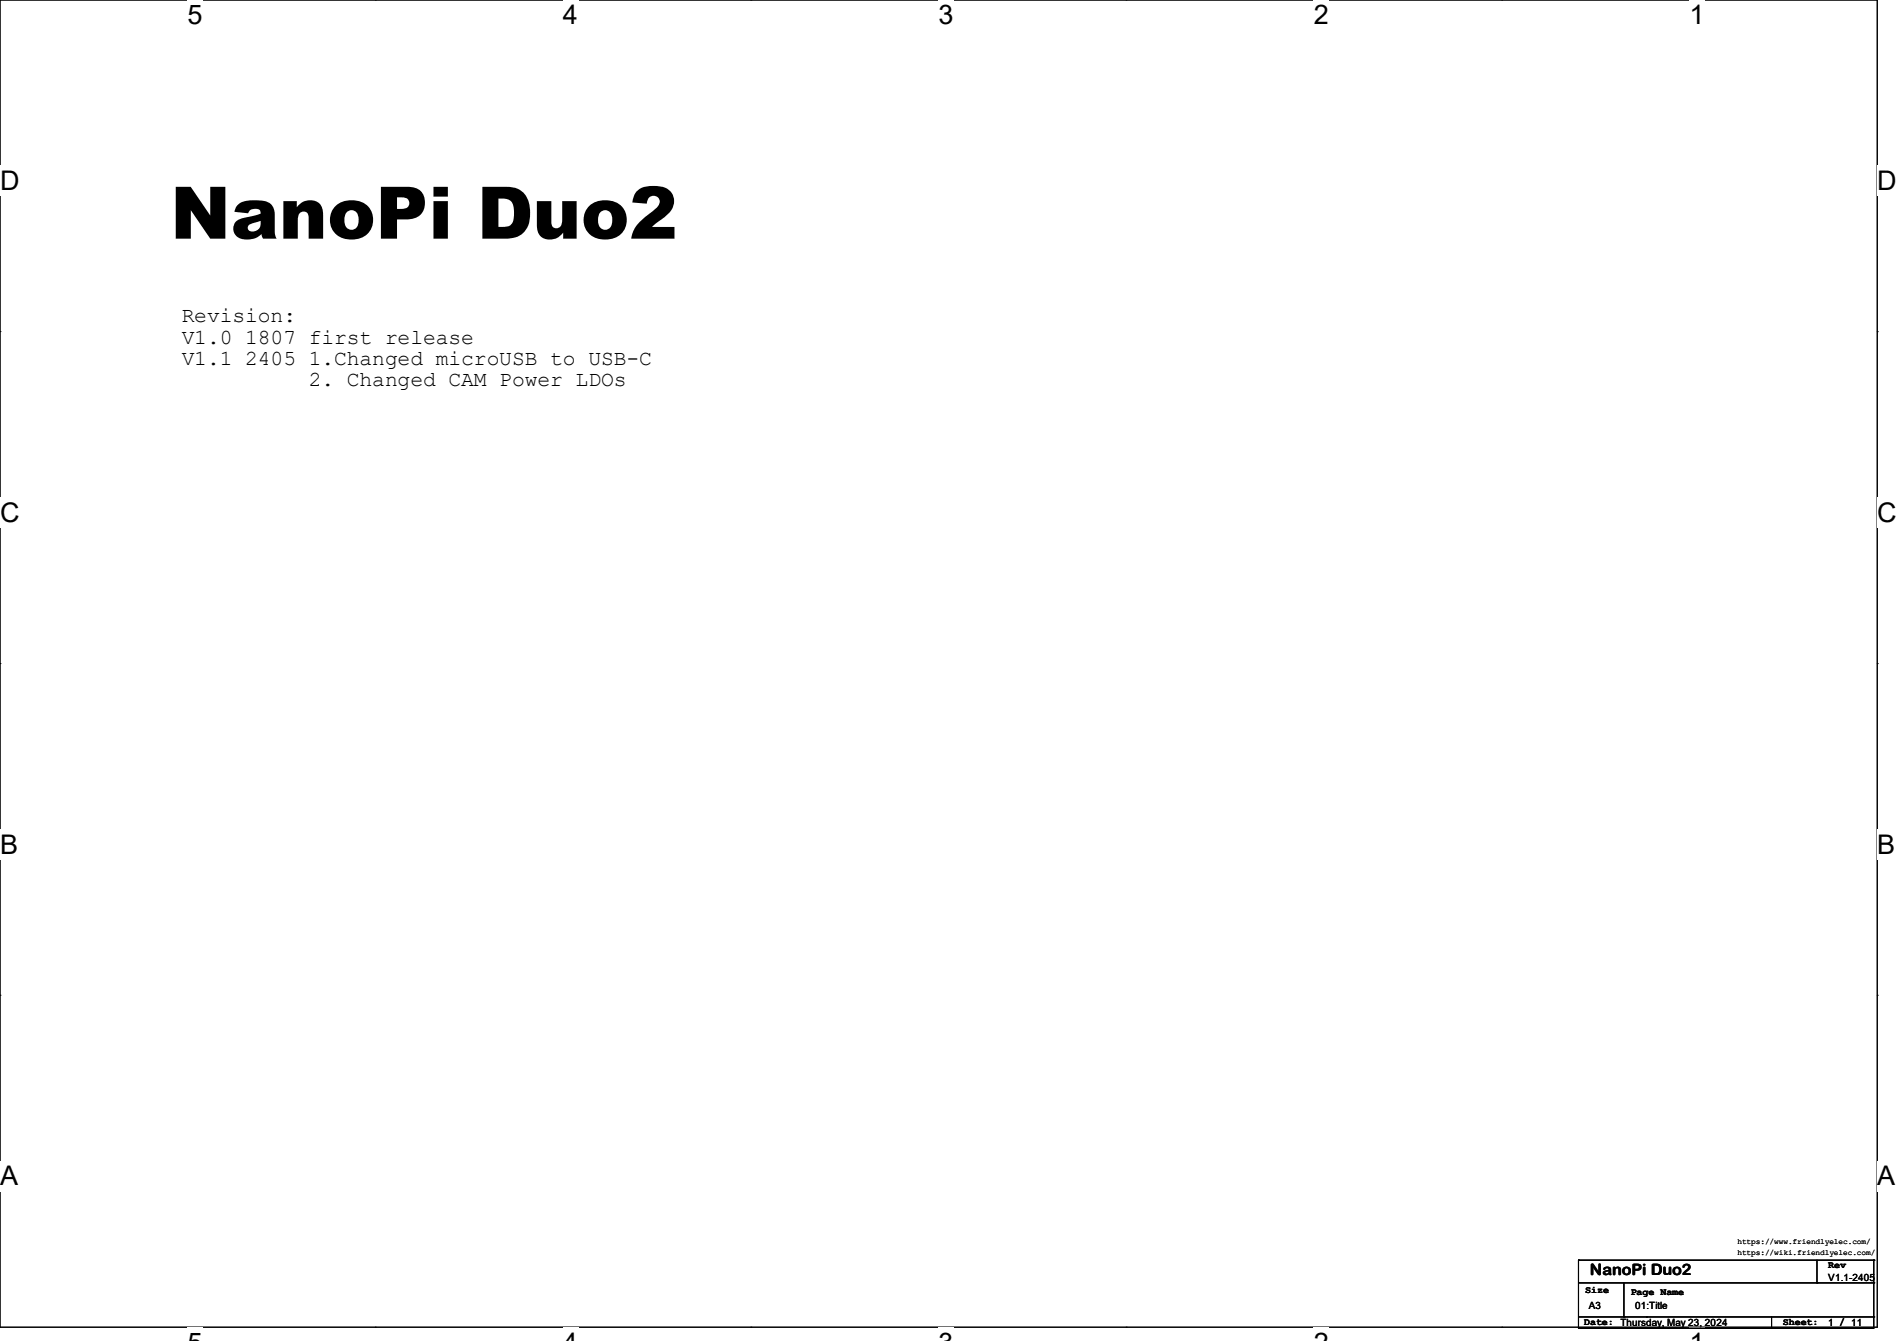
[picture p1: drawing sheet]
<svg xmlns="http://www.w3.org/2000/svg" width="297mm" height="210mm" viewBox="0 0 297 210" stroke-linecap="round" stroke-linejoin="round" font-family="sans-serif">
<defs><g id="words">
<text font-size="11.3" x="26.7" y="37.4">NanoPi Duo2</text>
<g font-size="4.2">
<text x="29.4" y="3.8">5</text>
<text x="88.1" y="3.8">4</text>
<text x="146.9" y="3.8">3</text>
<text x="205.7" y="3.8">2</text>
<text x="264.5" y="3.8">1</text>
<text x="0" y="29.8">D</text>
<text x="293.9" y="29.8">D</text>
<text x="0" y="81.7">C</text>
<text x="293.9" y="81.7">C</text>
<text x="0" y="133.7">B</text>
<text x="293.9" y="133.7">B</text>
<text x="0" y="185.6">A</text>
<text x="293.9" y="185.6">A</text>
</g>
<g font-size="3.3">
<text x="28.4" y="50.5">Revision:</text>
<text x="28.4" y="53.8">V1.0 1807 first release</text>
<text x="28.4" y="57.2">V1.1 2405 1.Changed microUSB to USB-C</text>
<text x="48.3" y="60.5">2. Changed CAM Power LDOs</text>
</g>
<text font-size="2.5" x="248.9" y="199.7">NanoPi Duo2</text>
<g font-size="1.6">
<text x="248.2" y="202.5">Size</text>
<text x="255.3" y="202.7">Page Name</text>
<text x="286.3" y="200.6">V1.1-2405</text>
<text x="286.3" y="198.6">Rev</text>
<text x="248" y="207.5">Date: Thursday, May 23, 2024</text>
<text x="248.7" y="205">A3</text>
<text x="256" y="205">01:Title</text>
<text x="279.2" y="207.5">Sheet:</text>
<text x="286.3" y="207.7">1 / 11</text>
</g>
<g font-size="1.2">
<text x="272" y="196.6">https://wiki.friendlyelec.com/</text>
<text x="272" y="194.8">https://www.friendlyelec.com/</text>
</g>
</g></defs>
<path d="M0 0h293.9v207.9h-293.9z" fill="none" stroke="#000" stroke-width=".17"/>
<g fill="#fff">
<path d="M29.4 0h2.4v4.7h-2.4z"/>
<path d="M29.4 207.9h2.4v2.1h-2.4z"/>
</g>
<path d="M58.8 0h.1M58.8 207.9h.1" fill="none" stroke="#000" stroke-width=".17"/>
<g fill="#fff">
<path d="M88.1 0h2.4v4.7h-2.4z"/>
<path d="M88.1 207.9h2.4v2.1h-2.4z"/>
</g>
<path d="M117.6 0h.1M117.6 207.9h.1" fill="none" stroke="#000" stroke-width=".17"/>
<g fill="#fff">
<path d="M146.9 0h2.4v4.7h-2.4z"/>
<path d="M146.9 207.9h2.4v2.1h-2.4z"/>
</g>
<path d="M176.3 0h.1M176.3 207.9h.1" fill="none" stroke="#000" stroke-width=".17"/>
<g fill="#fff">
<path d="M205.7 0h2.4v4.7h-2.4z"/>
<path d="M205.7 207.9h2.4v2.1h-2.4z"/>
</g>
<path d="M235.1 0h.1M235.1 207.9h.1" fill="none" stroke="#000" stroke-width=".17"/>
<g fill="#fff">
<path d="M264.5 0h2.4v4.7h-2.4z"/>
<path d="M264.5 207.9h2.4v2.1h-2.4z"/>
<path d="M0 26h3v4.7h-3z"/>
<path d="M293.9 26h3.1v4.7h-3.1z"/>
<path d="M0 77.9h3v4.7h-3z"/>
<path d="M293.9 77.9h3.1v4.7h-3.1z"/>
</g>
<path d="M0 51.9h.1M293.9 51.9h.1" fill="none" stroke="#000" stroke-width=".17"/>
<g fill="#fff">
<path d="M0 129.9h2.8v4.7h-2.8z"/>
<path d="M293.9 129.9h2.9v4.7h-2.9z"/>
</g>
<path d="M0 103.9h.1M293.9 103.9h.1" fill="none" stroke="#000" stroke-width=".17"/>
<g fill="#fff">
<path d="M0 181.8h2.8v4.8h-2.8z"/>
<path d="M293.8 181.8h3v4.8h-3z"/>
</g>
<g fill="none" stroke="#000" stroke-width=".17">
<path d="M0 155.9h.1M293.9 155.9h.1M247.1 197.4h.1M247.1 197.4v10.6M247.1 197.4h46.3M284.5 197.4v3.5M293.4 197.4h.1M293.4 197.4v10.6h-46.3M247.1 208h.1M247.1 200.9h46.3M247.1 206.2h46.3M254.3 206.2h.1"/>
<path d="M254.3 200.9v5.3M257.8 206.2h.1M277.4 208h.1M277.4 206.2v1.8M284.5 200.9h.1M293.4 200.9h.1M293.4 206.2h.1"/>
</g>
<use href="#words"/>
</svg>
